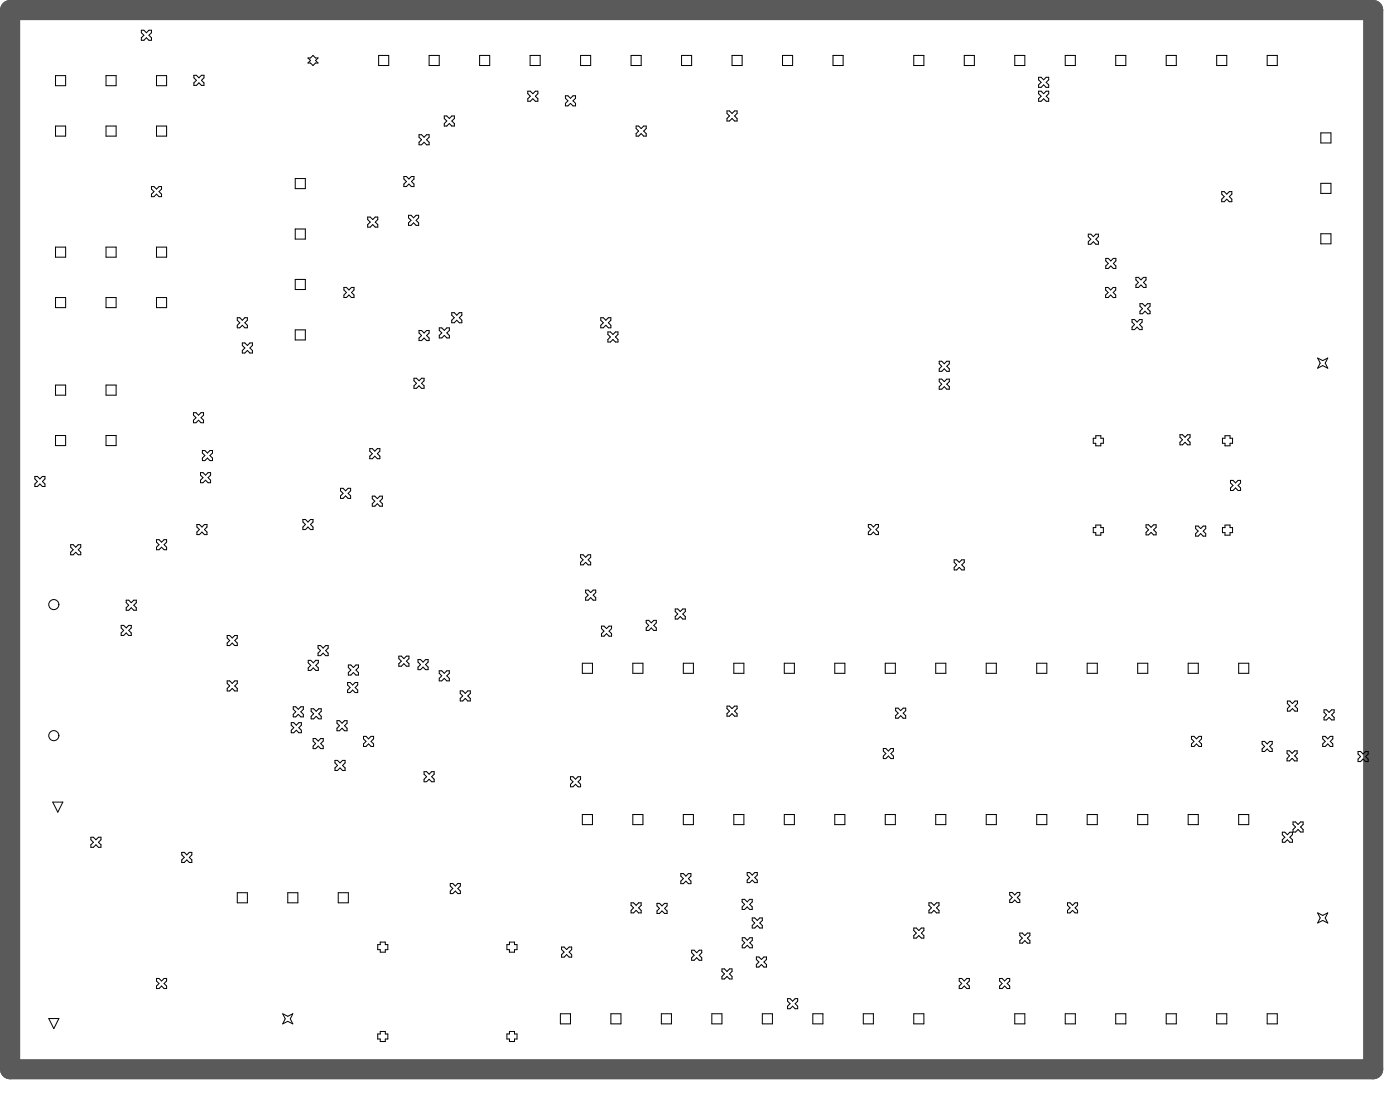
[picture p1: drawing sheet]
<svg xmlns="http://www.w3.org/2000/svg" width="235mm" height="183mm" viewBox="0 0 235 183" stroke-linecap="round" stroke-linejoin="round" font-family="sans-serif">
<path d="M1.7 1.7h228.4v177.4h-228.4z" fill="none" stroke="#5a5a5a" stroke-width="3.4"/>
<g fill="none" stroke="#000" stroke-width=".17">
<path d="M9.3 12.7h1.7v1.7h-1.7zM17.8 12.7h1.7v1.7h-1.7zM23.7 5.1h.4l.4 .4 .5-.4h.4v.4l-.4 .4 .4 .4v.5h-.4l-.5-.5-.4 .5h-.4v-.5l.4-.4-.4-.4zM26.2 12.7h1.7v1.7h-1.7zM32.5 12.6h.4l.4 .4 .5-.4h.4v.4l-.4 .5 .4 .4v.4h-.4l-.5-.4-.4 .4h-.4v-.4l.4-.4-.4-.5zM51.6 9.7h.4l.5-.4 .4 .4h.4l-.4 .4 .4 .5h-.4l-.4 .4-.5-.4h-.4l.4-.5zM63.4 9.3h1.7v1.7h-1.7zM71.9 9.3h1.7v1.7h-1.7zM74.4 19.4h.5l.4 .5 .4-.5h.4v.5l-.4 .4 .4 .4v.4h-.4l-.4-.4-.4 .4h-.5v-.4l.5-.4-.5-.4zM80.4 9.3h1.7v1.7h-1.7zM88.4 15.3h.5l.4 .4 .4-.4h.4v.4l-.4 .4 .4 .4v.5h-.4l-.4-.5-.4 .5h-.5v-.5l.5-.4-.5-.4zM88.8 9.3h1.7v1.7h-1.7z"/>
<path d="M94.7 16h.5l.4 .5 .4-.5h.4v.5l-.4 .4 .4 .4v.4h-.4l-.4-.4-.4 .4h-.5v-.4l.5-.4-.5-.4zM97.3 9.3h1.7v1.7h-1.7zM105.7 9.3h1.7v1.7h-1.7zM114.2 9.3h1.7v1.7h-1.7zM121.8 18.6h.4l.5 .4 .4-.4h.4v.4l-.4 .4 .4 .5v.4h-.4l-.4-.4-.5 .4h-.4v-.4l.4-.5-.4-.4zM122.7 9.3h1.7v1.7h-1.7zM131.1 9.3h1.7v1.7h-1.7zM139.6 9.3h1.7v1.7h-1.7zM153.1 9.3h1.7v1.7h-1.7zM161.6 9.3h1.7v1.7h-1.7zM170 9.3h1.7v1.7h-1.7zM174 15.3h.5l.4 .4 .4-.4h.4v.4l-.4 .4 .4 .4v.5h-.4l-.4-.5-.4 .5h-.5v-.5l.5-.4-.5-.4z"/>
<path d="M174 12.9h.5l.4 .5 .4-.5h.4v.5l-.4 .4 .4 .4v.4h-.4l-.4-.4-.4 .4h-.5v-.4l.5-.4-.5-.4zM178.5 9.3h1.7v1.7h-1.7zM187 9.3h1.7v1.7h-1.7zM195.4 9.3h1.7v1.7h-1.7zM203.9 9.3h1.7v1.7h-1.7zM212.3 9.3h1.7v1.7h-1.7zM9.3 21.1h1.7v1.7h-1.7zM17.8 21.1h1.7v1.7h-1.7zM25.4 31.3h.4l.4 .4 .4-.4h.5v.4l-.5 .4 .5 .4v.4h-.5l-.4-.4-.4 .4h-.4v-.4l.4-.4-.4-.4zM26.2 21.1h1.7v1.7h-1.7zM49.5 29.9h1.7v1.7h-1.7zM49.5 38.4h1.7v1.7h-1.7z"/>
<path d="M61.6 36.4h.4l.5 .4 .4-.4h.4v.4l-.4 .4 .4 .4v.5h-.4l-.4-.5-.5 .5h-.4v-.5l.4-.4-.4-.4zM67.7 29.6h.4l.4 .4 .4-.4h.5v.4l-.5 .4 .5 .4v.5h-.5l-.4-.5-.4 .5h-.4v-.5l.4-.4-.4-.4zM68.5 36.1h.4l.4 .4 .4-.4h.4v.4l-.4 .4 .4 .4v.5h-.4l-.4-.5-.4 .5h-.4v-.5l.4-.4-.4-.4zM70.2 22.6h.4l.5 .4 .4-.4h.4v.4l-.4 .4 .4 .4v.5h-.4l-.4-.5-.5 .5h-.4v-.5l.4-.4-.4-.4zM106.6 21.1h.4l.4 .4 .5-.4h.4v.4l-.4 .5 .4 .4v.4h-.4l-.5-.4-.4 .4h-.4v-.4l.4-.4-.4-.5zM182.4 39.2h.4l.4 .5 .4-.5h.5v.5l-.5 .4 .5 .4v.4h-.5l-.4-.4-.4 .4h-.4v-.4l.4-.4-.4-.4zM204.7 32.1h.4l.5 .4 .4-.4h.4v.4l-.4 .4 .4 .5v.4h-.4l-.4-.4-.5 .4h-.4v-.4l.4-.5-.4-.4zM221.3 22.3h1.7v1.7h-1.7zM221.3 30.7h1.7v1.7h-1.7zM221.3 39.2h1.7v1.7h-1.7zM9.3 41.4h1.7v1.7h-1.7zM9.3 49.8h1.7v1.7h-1.7z"/>
<path d="M17.8 41.4h1.7v1.7h-1.7zM17.8 49.8h1.7v1.7h-1.7zM26.2 41.4h1.7v1.7h-1.7zM26.2 49.8h1.7v1.7h-1.7zM39.8 53.2h.4l.4 .5 .4-.5h.5v.5l-.5 .4 .5 .4v.4h-.5l-.4-.4-.4 .4h-.4v-.4l.4-.4-.4-.4zM40.6 57.5h.4l.5 .4 .4-.4h.4v.4l-.4 .4 .4 .4v.4h-.4l-.4-.4-.5 .4h-.4v-.4l.4-.4-.4-.4zM49.5 46.8h1.7v1.7h-1.7zM49.5 55.3h1.7v1.7h-1.7zM57.6 48.2h.5l.4 .4 .4-.4h.4v.4l-.4 .4 .4 .4v.4h-.4l-.4-.4-.4 .4h-.5v-.4l.5-.4-.5-.4zM70.2 55.4h.4l.5 .4 .4-.4h.4v.4l-.4 .4 .4 .4v.5h-.4l-.4-.5-.5 .5h-.4v-.5l.4-.4-.4-.4zM73.6 54.9h.4l.5 .4 .4-.4h.4v.4l-.4 .5 .4 .4v.4h-.4l-.4-.4-.5 .4h-.4v-.4l.4-.4-.4-.5zM75.7 52.4h.4l.4 .4 .5-.4h.4v.4l-.4 .4 .4 .5v.4h-.4l-.5-.4-.4 .4h-.4v-.4l.4-.5-.4-.4z"/>
<path d="M100.7 53.2h.4l.4 .5 .4-.5h.5v.5l-.5 .4 .5 .4v.4h-.5l-.4-.4-.4 .4h-.4v-.4l.4-.4-.4-.4zM101.9 55.6h.4l.4 .4 .4-.4h.5v.4l-.5 .5 .5 .4v.4h-.5l-.4-.4-.4 .4h-.4v-.4l.4-.4-.4-.5zM185.3 48.2h.4l.4 .4 .4-.4h.5v.4l-.5 .4 .5 .4v.4h-.5l-.4-.4-.4 .4h-.4v-.4l.4-.4-.4-.4zM185.3 43.3h.4l.4 .4 .5-.4h.4v.4l-.4 .4 .4 .5v.4h-.4l-.5-.4-.4 .4h-.4v-.4l.4-.5-.4-.4zM189.7 53.5h.4l.4 .5 .5-.5h.4v.5l-.4 .4 .4 .4v.4h-.4l-.5-.4-.4 .4h-.4v-.4l.4-.4-.4-.4zM190.3 46.5h.5l.4 .4 .4-.4h.4v.4l-.4 .4 .4 .4v.5h-.4l-.4-.5-.4 .5h-.5v-.5l.5-.4-.5-.4zM191 50.9h.4l.5 .4 .4-.4h.4v.4l-.4 .4 .4 .4v.5h-.4l-.4-.5-.5 .5h-.4v-.5l.4-.4-.4-.4zM220.8 60l.8 .4 .9-.4-.4 .8 .4 .9-.9-.4-.8 .4 .4-.9zM5.8 79.8h.5l.4 .4 .4-.4h.4v.4l-.4 .5 .4 .4v.4h-.4l-.4-.4-.4 .4h-.5v-.4l.5-.4-.5-.5zM9.3 64.5h1.7v1.7h-1.7zM9.3 73h1.7v1.7h-1.7zM17.8 64.5h1.7v1.7h-1.7z"/>
<path d="M17.8 73h1.7v1.7h-1.7zM32.4 69.1h.4l.5 .5 .4-.5h.4v.5l-.4 .4 .4 .4v.4h-.4l-.4-.4-.5 .4h-.4v-.4l.4-.4-.4-.4zM33.6 79.2h.4l.4 .4 .5-.4h.4v.4l-.4 .4 .4 .4v.5h-.4l-.5-.5-.4 .5h-.4v-.5l.4-.4-.4-.4zM33.9 75.5h.4l.5 .4 .4-.4h.4v.4l-.4 .4 .4 .4v.5h-.4l-.4-.5-.5 .5h-.4v-.5l.4-.4-.4-.4zM62 75.2h.4l.4 .4 .4-.4h.5v.4l-.5 .4 .5 .4v.4h-.5l-.4-.4-.4 .4h-.4v-.4l.4-.4-.4-.4zM69.4 63.4h.4l.4 .4 .4-.4h.5v.4l-.5 .4 .5 .4v.5h-.5l-.4-.5-.4 .5h-.4v-.5l.4-.4-.4-.4zM157.4 63.5h.4l.4 .4 .5-.4h.4v.4l-.4 .5 .4 .4v.4h-.4l-.5-.4-.4 .4h-.4v-.4l.4-.4-.4-.5zM157.4 60.5h.4l.4 .4 .5-.4h.4v.4l-.4 .5 .4 .4v.4h-.4l-.5-.4-.4 .4h-.4v-.4l.4-.4-.4-.5zM183.2 73.4h.4v-.4h.9v.4h.4v.9h-.4v.4h-.9v-.4h-.4zM197.7 72.8h.5l.4 .5 .4-.5h.4v.5l-.4 .4 .4 .4v.4h-.4l-.4-.4-.4 .4h-.5v-.4l.5-.4-.5-.4zM204.8 73.4h.5v-.4h.8v.4h.4v.9h-.4v.4h-.8v-.4h-.5zM11.8 91.3h.5l.4 .4 .4-.4h.4v.4l-.4 .4 .4 .4v.4h-.4l-.4-.4-.4 .4h-.5v-.4l.5-.4-.5-.4z"/>
<path d="M26.2 90.4h.4l.5 .4 .4-.4h.4v.4l-.4 .5 .4 .4v.4h-.4l-.4-.4-.5 .4h-.4v-.4l.4-.4-.4-.5zM33 87.9h.4l.4 .4 .5-.4h.4v.4l-.4 .4 .4 .4v.5h-.4l-.5-.5-.4 .5h-.4v-.5l.4-.4-.4-.4zM50.8 87h.4l.4 .5 .4-.5h.5v.5l-.5 .4 .5 .4v.4h-.5l-.4-.4-.4 .4h-.4v-.4l.4-.4-.4-.4zM57.1 81.8h.4l.4 .4 .4-.4h.5v.4l-.5 .5 .5 .4v.4h-.5l-.4-.4-.4 .4h-.4v-.4l.4-.4-.4-.5zM62.4 83.1h.4l.4 .4 .5-.4h.4v.4l-.4 .5 .4 .4v.4h-.4l-.5-.4-.4 .4h-.4v-.4l.4-.4-.4-.5zM97.3 92.9h.4l.4 .5 .5-.5h.4v.5l-.4 .4 .4 .4v.4h-.4l-.5-.4-.4 .4h-.4v-.4l.4-.4-.4-.4zM98.1 98.9h.5l.4 .4 .4-.4h.4v.4l-.4 .4 .4 .4v.4h-.4l-.4-.4-.4 .4h-.5v-.4l.5-.4-.5-.4zM145.5 87.9h.4l.5 .4 .4-.4h.4v.4l-.4 .4 .4 .4v.5h-.4l-.4-.5-.5 .5h-.4v-.5l.4-.4-.4-.4zM159.9 93.8h.4l.4 .4 .5-.4h.4v.4l-.4 .4 .4 .5v.4h-.4l-.5-.4-.4 .4h-.4v-.4l.4-.5-.4-.4zM183.2 88.4h.4v-.4h.9v.4h.4v.8h-.4v.5h-.9v-.5h-.4zM192 87.9h.5l.4 .4 .4-.4h.4v.4l-.4 .5 .4 .4v.4h-.4l-.4-.4-.4 .4h-.5v-.4l.5-.4-.5-.5zM200.4 88.1h.4l.4 .5 .4-.5h.4v.5l-.4 .4 .4 .4v.4h-.4l-.4-.4-.4 .4h-.4v-.4l.4-.4-.4-.4z"/>
<path d="M204.8 88.4h.5v-.4h.8v.4h.4v.8h-.4v.5h-.8v-.5h-.5zM206.2 80.5h.4l.4 .4 .5-.4h.4v.4l-.4 .4 .4 .4v.5h-.4l-.5-.5-.4 .5h-.4v-.5l.4-.4-.4-.4zM20.3 104.8h.4l.4 .4 .5-.4h.4v.4l-.4 .4 .4 .4v.5h-.4l-.5-.5-.4 .5h-.4v-.5l.4-.4-.4-.4zM21.1 100.5h.5l.4 .5 .4-.5h.4v.5l-.4 .4 .4 .4v.4h-.4l-.4-.4-.4 .4h-.5v-.4l.5-.4-.5-.4zM38.1 106.5h.4l.4 .4 .4-.4h.5v.4l-.5 .4 .5 .4v.5h-.5l-.4-.5-.4 .5h-.4v-.5l.4-.4-.4-.4zM38.1 114.1h.4l.4 .4 .4-.4h.5v.4l-.5 .4 .5 .4v.5h-.5l-.4-.5-.4 .5h-.4v-.5l.4-.4-.4-.4zM49.1 118.4h.5l.4 .4 .4-.4h.4v.4l-.4 .5 .4 .4v.4h-.4l-.4-.4-.4 .4h-.5v-.4l.5-.4-.5-.5zM51.6 110.6h.5l.4 .4 .4-.4h.4v.4l-.4 .5 .4 .4v.4h-.4l-.4-.4-.4 .4h-.5v-.4l.5-.4-.5-.5zM52.1 118.7h.5l.4 .5 .4-.5h.4v.5l-.4 .4 .4 .4v.4h-.4l-.4-.4-.4 .4h-.5v-.4l.5-.4-.5-.4zM53.3 108.2h.4l.4 .4 .5-.4h.4v.4l-.4 .4 .4 .4v.4h-.4l-.5-.4-.4 .4h-.4v-.4l.4-.4-.4-.4zM58.2 114.3h.5l.4 .5 .4-.5h.4v.5l-.4 .4 .4 .4v.4h-.4l-.4-.4-.4 .4h-.5v-.4l.5-.4-.5-.4zM58.4 111.4h.4l.4 .4 .4-.4h.5v.4l-.5 .5 .5 .4v.4h-.5l-.4-.4-.4 .4h-.4v-.4l.4-.4-.4-.5z"/>
<path d="M66.8 109.9h.5l.4 .4 .4-.4h.4v.4l-.4 .5 .4 .4v.4h-.4l-.4-.4-.4 .4h-.5v-.4l.5-.4-.5-.5zM70 110.5h.5l.4 .4 .4-.4h.4v.4l-.4 .4 .4 .5v.4h-.4l-.4-.4-.4 .4h-.5v-.4l.5-.5-.5-.4zM73.6 112.4h.4l.4 .4 .5-.4h.4v.4l-.4 .4 .4 .4v.5h-.4l-.5-.5-.4 .5h-.4v-.5l.4-.4-.4-.4zM77.1 115.7h.4l.5 .5 .4-.5h.4v.5l-.4 .4 .4 .4v.4h-.4l-.4-.4-.5 .4h-.4v-.4l.4-.4-.4-.4zM97.6 111.1h1.7v1.7h-1.7zM100.8 104.9h.4l.4 .4 .5-.4h.4v.4l-.4 .4 .4 .5v.4h-.4l-.5-.4-.4 .4h-.4v-.4l.4-.5-.4-.4zM106 111.1h1.7v1.7h-1.7zM108.3 103.9h.4l.4 .5 .5-.5h.4v.5l-.4 .4 .4 .4v.4h-.4l-.5-.4-.4 .4h-.4v-.4l.4-.4-.4-.4zM113.1 102h.5l.4 .4 .4-.4h.4v.4l-.4 .5 .4 .4v.4h-.4l-.4-.4-.4 .4h-.5v-.4l.5-.4-.5-.5zM114.5 111.1h1.7v1.7h-1.7zM121.8 118.3h.4l.5 .4 .4-.4h.4v.4l-.4 .4 .4 .5v.4h-.4l-.4-.4-.5 .4h-.4v-.4l.4-.5-.4-.4zM123 111.1h1.7v1.7h-1.7z"/>
<path d="M131.4 111.1h1.7v1.7h-1.7zM139.9 111.1h1.7v1.7h-1.7zM148.3 111.1h1.7v1.7h-1.7zM150.1 118.6h.4l.4 .5 .4-.5h.5v.5l-.5 .4 .5 .4v.4h-.5l-.4-.4-.4 .4h-.4v-.4l.4-.4-.4-.4zM156.8 111.1h1.7v1.7h-1.7zM165.3 111.1h1.7v1.7h-1.7zM173.7 111.1h1.7v1.7h-1.7zM182.2 111.1h1.7v1.7h-1.7zM190.6 111.1h1.7v1.7h-1.7zM199.1 111.1h1.7v1.7h-1.7zM207.6 111.1h1.7v1.7h-1.7zM215.7 117.4h.4l.5 .5 .4-.5h.4v.5l-.4 .4 .4 .4v.4h-.4l-.4-.4-.5 .4h-.4v-.4l.4-.4-.4-.4z"/>
<path d="M221.9 118.9h.4l.4 .4 .4-.4h.5v.4l-.5 .5 .5 .4v.4h-.5l-.4-.4-.4 .4h-.4v-.4l.4-.4-.4-.5zM8.8 134.4h1.7l-.8 1.7zM48.8 121.1h.4l.5 .4 .4-.4h.4v.4l-.4 .4 .4 .4v.5h-.4l-.4-.5-.5 .5h-.4v-.5l.4-.4-.4-.4zM52.5 123.7h.4l.4 .5 .4-.5h.5v.5l-.5 .4 .5 .4v.4h-.5l-.4-.4-.4 .4h-.4v-.4l.4-.4-.4-.4zM56.1 127.4h.5l.4 .4 .4-.4h.4v.4l-.4 .4 .4 .5v.4h-.4l-.4-.4-.4 .4h-.5v-.4l.5-.5-.5-.4zM56.5 120.7h.4l.4 .5 .4-.5h.5v.5l-.5 .4 .5 .4v.4h-.5l-.4-.4-.4 .4h-.4v-.4l.4-.4-.4-.4zM60.9 123.4h.4l.5 .4 .4-.4h.4v.4l-.4 .4 .4 .4v.5h-.4l-.4-.5-.5 .5h-.4v-.5l.4-.4-.4-.4zM71.1 129.3h.4l.4 .4 .4-.4h.5v.4l-.5 .4 .5 .4v.5h-.5l-.4-.5-.4 .5h-.4v-.5l.4-.4-.4-.4zM95.6 130.1h.4l.4 .4 .5-.4h.4v.4l-.4 .5 .4 .4v.4h-.4l-.5-.4-.4 .4h-.4v-.4l.4-.4-.4-.5zM97.6 136.5h1.7v1.6h-1.7zM106 136.5h1.7v1.6h-1.7zM114.5 136.5h1.7v1.6h-1.7z"/>
<path d="M123 136.5h1.7v1.6h-1.7zM131.4 136.5h1.7v1.6h-1.7zM139.9 136.5h1.7v1.6h-1.7zM148 125.4h.4l.5 .4 .4-.4h.4v.4l-.4 .4 .4 .5v.4h-.4l-.4-.4-.5 .4h-.4v-.4l.4-.5-.4-.4zM148.3 136.5h1.7v1.6h-1.7zM156.8 136.5h1.7v1.6h-1.7zM165.3 136.5h1.7v1.6h-1.7zM173.7 136.5h1.7v1.6h-1.7zM182.2 136.5h1.7v1.6h-1.7zM190.6 136.5h1.7v1.6h-1.7zM199.1 136.5h1.7v1.6h-1.7zM199.7 123.4h.4l.4 .4 .4-.4h.4v.4l-.4 .4 .4 .4v.5h-.4l-.4-.5-.4 .5h-.4v-.5l.4-.4-.4-.4z"/>
<path d="M207.6 136.5h1.7v1.6h-1.7zM211.5 124.2h.4l.4 .4 .5-.4h.4v.4l-.4 .5 .4 .4v.4h-.4l-.5-.4-.4 .4h-.4v-.4l.4-.4-.4-.5zM214.9 139.4h.4l.4 .4 .4-.4h.5v.4l-.5 .5 .5 .4v.4h-.5l-.4-.4-.4 .4h-.4v-.4l.4-.4-.4-.5zM215.7 125.8h.4l.4 .4 .4-.4h.5v.4l-.5 .4 .5 .5v.4h-.5l-.4-.4-.4 .4h-.4v-.4l.4-.5-.4-.4zM216.7 137.7h.4l.4 .4 .4-.4h.5v.4l-.5 .4 .5 .5v.4h-.5l-.4-.4-.4 .4h-.4v-.4l.4-.5-.4-.4zM221.6 123.4h.5l.4 .4 .4-.4h.4v.4l-.4 .4 .4 .4v.5h-.4l-.4-.5-.4 .5h-.5v-.5l.5-.4-.5-.4zM227.6 125.9h.4l.4 .4 .4-.4h.5v.4l-.5 .4 .5 .5v.4h-.5l-.4-.4-.4 .4h-.4v-.4l.4-.5-.4-.4zM15.2 140.3h.5l.4 .4 .4-.4h.4v.4l-.4 .4 .4 .4v.5h-.4l-.4-.5-.4 .5h-.5v-.5l.5-.4-.5-.4zM30.5 142.8h.4l.4 .4 .4-.4h.4v.4l-.4 .4 .4 .5v.4h-.4l-.4-.4-.4 .4h-.4v-.4l.4-.5-.4-.4zM39.8 149.6h1.7v1.6h-1.7zM48.2 149.6h1.7v1.6h-1.7zM56.7 149.6h1.7v1.6h-1.7z"/>
<path d="M63.3 158.2h.4v-.4h.9v.4h.4v.9h-.4v.4h-.9v-.4h-.4zM75.5 148h.4l.4 .4 .4-.4h.4v.4l-.4 .5 .4 .4v.4h-.4l-.4-.4-.4 .4h-.4v-.4l.4-.4-.4-.5zM84.9 158.2h.5v-.4h.8v.4h.4v.9h-.4v.4h-.8v-.4h-.5zM94.1 158.7h.4l.4 .4 .5-.4h.4v.4l-.4 .4 .4 .4v.4h-.4l-.5-.4-.4 .4h-.4v-.4l.4-.4-.4-.4zM105.7 151.2h.5l.4 .5 .4-.5h.4v.5l-.4 .4 .4 .4v.4h-.4l-.4-.4-.4 .4h-.5v-.4l.5-.4-.5-.4zM110.1 151.3h.4l.4 .5 .5-.5h.4v.5l-.4 .4 .4 .4v.4h-.4l-.5-.4-.4 .4h-.4v-.4l.4-.4-.4-.4zM114.1 146.4h.4l.4 .4 .5-.4h.4v.4l-.4 .4 .4 .4v.4h-.4l-.5-.4-.4 .4h-.4v-.4l.4-.4-.4-.4zM115.9 159.2h.4l.4 .4 .5-.4h.4v.4l-.4 .4 .4 .5v.4h-.4l-.5-.4-.4 .4h-.4v-.4l.4-.5-.4-.4zM124.4 150.7h.4l.4 .4 .4-.4h.5v.4l-.5 .4 .5 .4v.5h-.5l-.4-.5-.4 .5h-.4v-.5l.4-.4-.4-.4zM124.4 157.1h.4l.4 .4 .4-.4h.5v.4l-.5 .4 .5 .5v.4h-.5l-.4-.4-.4 .4h-.4v-.4l.4-.5-.4-.4zM125.2 146.2h.4l.5 .4 .4-.4h.4v.4l-.4 .4 .4 .4v.5h-.4l-.4-.5-.5 .5h-.4v-.5l.4-.4-.4-.4zM126.1 153.8h.4l.4 .4 .4-.4h.4v.4l-.4 .4 .4 .4v.5h-.4l-.4-.5-.4 .5h-.4v-.5l.4-.4-.4-.4z"/>
<path d="M153.1 155.5h.4l.5 .4 .4-.4h.4v.4l-.4 .4 .4 .4v.5h-.4l-.4-.5-.5 .5h-.4v-.5l.4-.4-.4-.4zM155.7 151.2h.4l.4 .5 .4-.5h.5v.5l-.5 .4 .5 .4v.4h-.5l-.4-.4-.4 .4h-.4v-.4l.4-.4-.4-.4zM169.2 149.5h.4l.4 .4 .5-.4h.4v.4l-.4 .5 .4 .4v.4h-.4l-.5-.4-.4 .4h-.4v-.4l.4-.4-.4-.5zM170.9 156.3h.4l.4 .4 .5-.4h.4v.4l-.4 .5 .4 .4v.4h-.4l-.5-.4-.4 .4h-.4v-.4l.4-.4-.4-.5zM178.9 151.2h.4l.4 .5 .4-.5h.5v.5l-.5 .4 .5 .4v.4h-.5l-.4-.4-.4 .4h-.4v-.4l.4-.4-.4-.4zM220.8 152.9l.8 .5 .9-.5-.4 .9 .4 .8-.9-.4-.8 .4 .4-.8zM8.2 170.6h1.7l-.9 1.7zM26.2 163.9h.4l.5 .4 .4-.4h.4v.4l-.4 .5 .4 .4v.4h-.4l-.4-.4-.5 .4h-.4v-.4l.4-.4-.4-.5zM47.4 169.8l.8 .5 .9-.5-.5 .9 .5 .8-.9-.4-.8 .4 .4-.8zM63.3 173.2h.4v-.4h.9v.4h.4v.9h-.4v.4h-.9v-.4h-.4zM84.9 173.2h.5v-.4h.8v.4h.4v.9h-.4v.4h-.8v-.4h-.5zM93.9 169.8h1.7v1.7h-1.7z"/>
<path d="M102.4 169.8h1.7v1.7h-1.7zM110.8 169.8h1.7v1.7h-1.7zM119.3 169.8h1.7v1.7h-1.7zM121 162.3h.4l.4 .4 .4-.4h.5v.4l-.5 .5 .5 .4v.4h-.5l-.4-.4-.4 .4h-.4v-.4l.4-.4-.4-.5zM126.7 160.3h.5l.4 .4 .4-.4h.4v.4l-.4 .5 .4 .4v.4h-.4l-.4-.4-.4 .4h-.5v-.4l.5-.4-.5-.5zM127.7 169.8h1.7v1.7h-1.7zM132 167.3h.4l.4 .4 .4-.4h.5v.4l-.5 .4 .5 .5v.4h-.5l-.4-.4-.4 .4h-.4v-.4l.4-.5-.4-.4zM136.2 169.8h1.7v1.7h-1.7zM144.7 169.8h1.7v1.7h-1.7zM153.1 169.8h1.7v1.7h-1.7zM160.7 163.9h.5l.4 .4 .4-.4h.4v.4l-.4 .5 .4 .4v.4h-.4l-.4-.4-.4 .4h-.5v-.4l.5-.4-.5-.5zM167.5 163.9h.4l.4 .4 .5-.4h.4v.4l-.4 .5 .4 .4v.4h-.4l-.5-.4-.4 .4h-.4v-.4l.4-.4-.4-.5z"/>
<path d="M170 169.8h1.7v1.7h-1.7zM178.5 169.8h1.7v1.7h-1.7zM187 169.8h1.7v1.7h-1.7zM195.4 169.8h1.7v1.7h-1.7zM203.9 169.8h1.7v1.7h-1.7zM212.3 169.8h1.7v1.7h-1.7z"/>
<circle cx="9" cy="101.3" r=".85"/>
<circle cx="9" cy="123.2" r=".85"/>
</g>
</svg>
